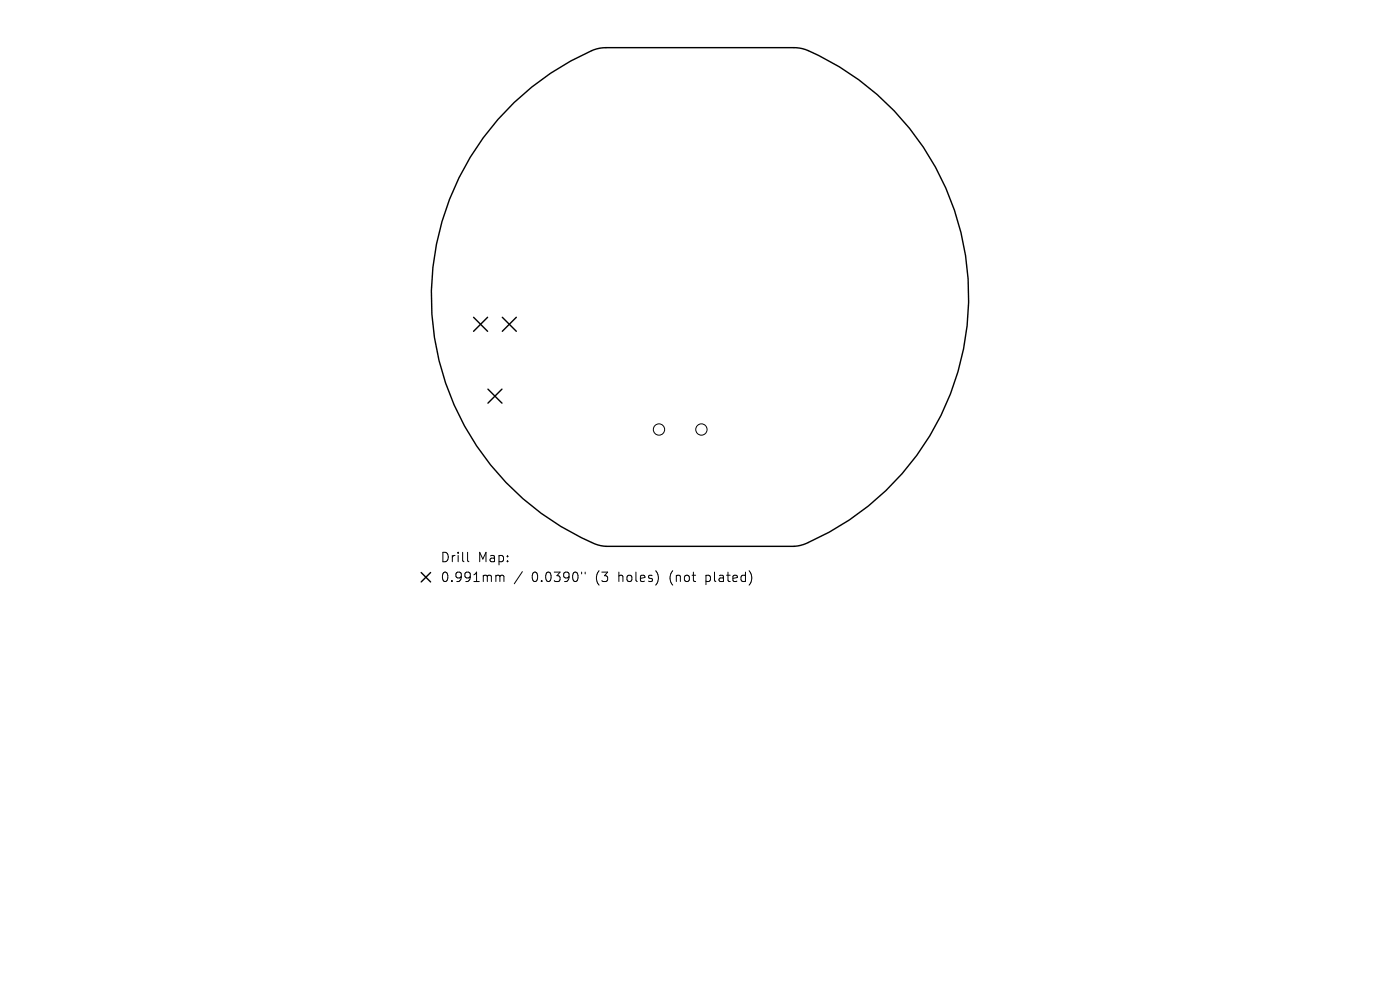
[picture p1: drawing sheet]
<svg xmlns="http://www.w3.org/2000/svg" width="297mm" height="210mm" viewBox="0 0 297 210" stroke-linecap="round" stroke-linejoin="round" font-family="sans-serif">
<defs><g id="words">
<g font-size="2.8">
<text x="93.3" y="119.5">Drill</text>
<text x="101.4" y="119.5">Map:</text>
<text x="93.3" y="123.7">0.991mm</text>
<text x="112.8" y="123.7">0.0390&quot;</text>
<text x="126.5" y="123.7">(3</text>
<text x="131.5" y="123.7">holes)</text>
<text x="142.5" y="123.7">(not</text>
<text x="150.4" y="123.7">plated)</text>
</g>
</g></defs>
<path d="M109.1 21.7a53.4 53.4 0 0 1 17.5-11.3l2-.3 41 .1a12.1 12.1 0 0 1 4.1 1.6 56.9 56.9 0 0 1 31.8 53.2 56.9 56.9 0 0 1-35.7 50.7l-1.3 .2h-39.9l-1.2-.2a50.9 50.9 0 0 1-20.1-13.4 57 57 0 0 1 1.8-80.6zM100.5 67.3l2.9 3M103.4 67.3l-2.9 3M106.6 67.3l2.9 3M109.5 67.3l-2.9 3M103.5 82.5l3 3M106.5 82.5l-3 3M89.3 121.4l2 2M91.3 121.4l-2 2" fill="none" stroke="#000" stroke-width=".3"/>
<g fill="none" stroke="#000" stroke-width=".21">
<path d="M99.2 117.2v1.7l.3 .3M105.5 122l.5 .1 .1 .2M106.1 122.3l.2-.3 .5 .1 .1 1.3M106.1 122.3v1.1M110.8 121.3l-1.7 2.5M123.4 121.4v.3M124.1 121.4v.3"/>
<circle cx="139.8" cy="91.1" r="1.2"/>
<circle cx="148.8" cy="91.1" r="1.2"/>
</g>
<use href="#words"/>
</svg>
